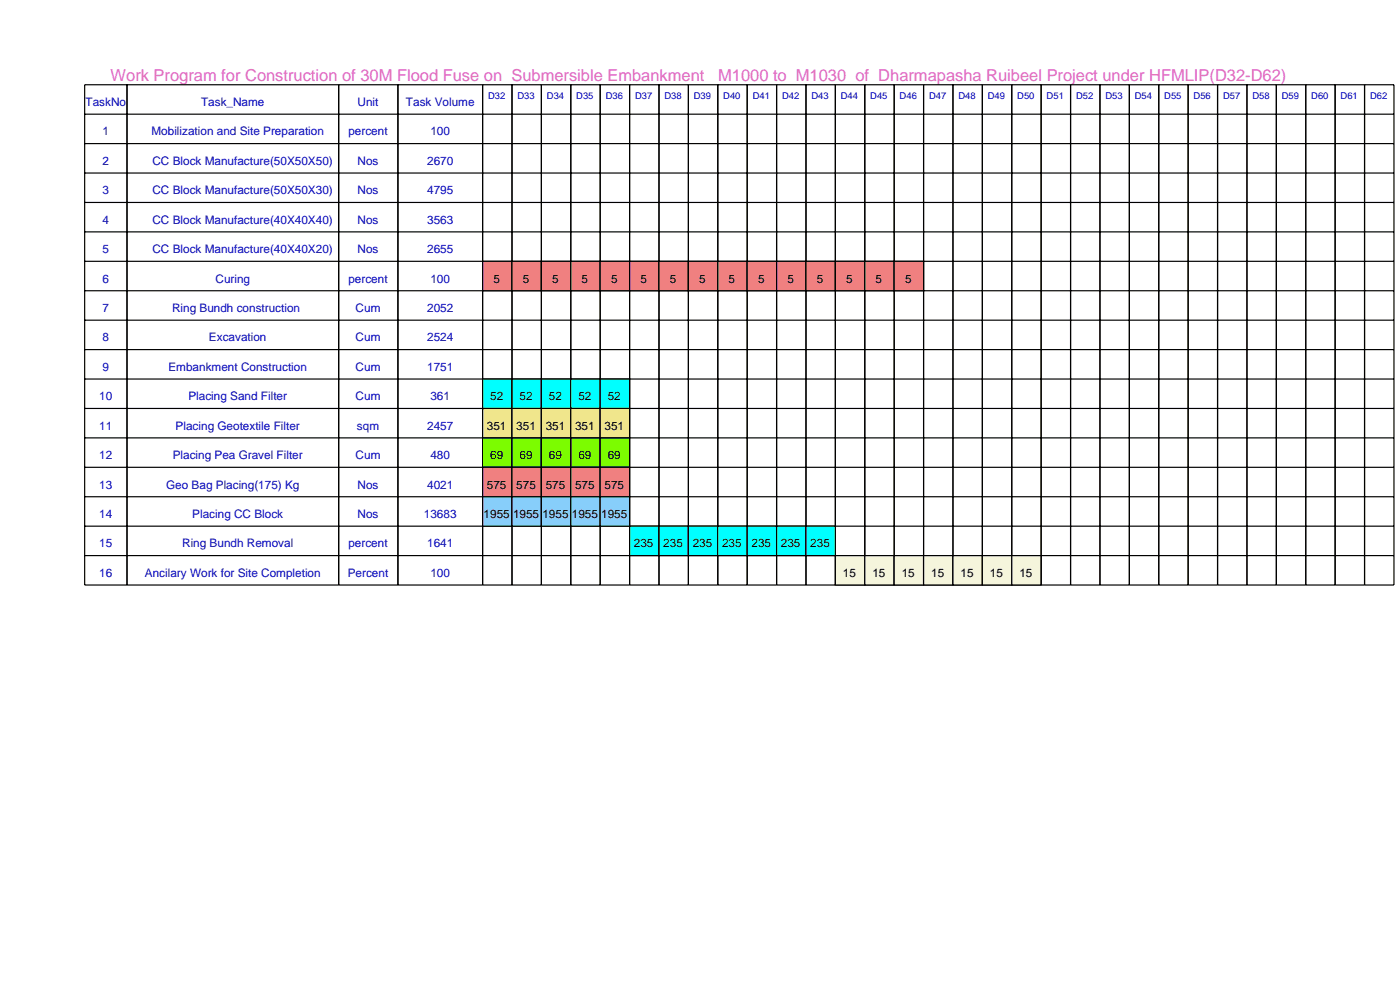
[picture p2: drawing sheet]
<svg xmlns="http://www.w3.org/2000/svg" width="420mm" height="297mm" viewBox="0 0 420 297" stroke-linecap="round" stroke-linejoin="round" font-family="sans-serif">
<defs><g id="words">
<g font-size="4.9" fill="#de5ec4">
<text x="33.2" y="24.1">Work Program for Construction of 30M Flood Fuse on Submersible Embankment</text>
<text x="215.4" y="24.1">M1000 to M1030 of Dharmapasha Ruibeel Project under HFMLIP(D32-D62)</text>
</g>
<g font-size="3.5" fill="#0000c4">
<text x="25.7" y="31.8">TaskNo</text>
<text x="60.3" y="31.8">Task_Name</text>
<text x="107.3" y="31.8">Unit</text>
<text x="121.8" y="31.8">Task Volume</text>
<text x="30.8" y="40.6">1</text>
<text x="45.4" y="40.6">Mobilization and Site Preparation</text>
<text x="104.5" y="40.6">percent</text>
<text x="129.1" y="40.6">100</text>
<text x="30.8" y="49.4">2</text>
<text x="45.7" y="49.4">CC Block Manufacture(50X50X50)</text>
<text x="107.3" y="49.4">Nos</text>
<text x="128.2" y="49.4">2670</text>
<text x="30.8" y="58.2">3</text>
<text x="45.7" y="58.2">CC Block Manufacture(50X50X30)</text>
<text x="107.3" y="58.2">Nos</text>
<text x="128.2" y="58.2">4795</text>
<text x="30.8" y="67">4</text>
<text x="45.7" y="67">CC Block Manufacture(40X40X40)</text>
<text x="107.3" y="67">Nos</text>
<text x="128.2" y="67">3563</text>
<text x="30.8" y="75.8">5</text>
<text x="45.7" y="75.8">CC Block Manufacture(40X40X20)</text>
<text x="107.3" y="75.8">Nos</text>
<text x="128.2" y="75.8">2655</text>
<text x="30.8" y="84.7">6</text>
<text x="64.7" y="84.7">Curing</text>
<text x="104.5" y="84.7">percent</text>
<text x="129.1" y="84.7">100</text>
<text x="30.8" y="93.5">7</text>
<text x="51.6" y="93.5">Ring Bundh construction</text>
<text x="106.7" y="93.5">Cum</text>
<text x="128.2" y="93.5">2052</text>
<text x="30.8" y="102.3">8</text>
<text x="62.7" y="102.3">Excavation</text>
<text x="106.7" y="102.3">Cum</text>
<text x="128.2" y="102.3">2524</text>
<text x="30.8" y="111.1">9</text>
<text x="50.5" y="111.1">Embankment Construction</text>
<text x="106.7" y="111.1">Cum</text>
<text x="128.2" y="111.1">1751</text>
<text x="29.8" y="119.9">10</text>
<text x="56.5" y="119.9">Placing Sand Filter</text>
<text x="106.7" y="119.9">Cum</text>
<text x="129.1" y="119.9">361</text>
<text x="29.8" y="128.8">11</text>
<text x="52.7" y="128.8">Placing Geotextile Filter</text>
<text x="107.1" y="128.8">sqm</text>
<text x="128.2" y="128.8">2457</text>
<text x="29.8" y="137.6">12</text>
<text x="51.8" y="137.6">Placing Pea Gravel Filter</text>
<text x="106.7" y="137.6">Cum</text>
<text x="129.1" y="137.6">480</text>
<text x="29.8" y="146.4">13</text>
<text x="49.8" y="146.4">Geo Bag Placing(175) Kg</text>
<text x="107.3" y="146.4">Nos</text>
<text x="128.2" y="146.4">4021</text>
<text x="29.8" y="155.2">14</text>
<text x="57.7" y="155.2">Placing CC Block</text>
<text x="107.3" y="155.2">Nos</text>
<text x="127.2" y="155.2">13683</text>
<text x="29.8" y="164">15</text>
<text x="54.7" y="164">Ring Bundh Removal</text>
<text x="104.5" y="164">percent</text>
<text x="128.2" y="164">1641</text>
<text x="29.8" y="172.9">16</text>
<text x="43.5" y="172.9">Ancilary Work for Site Completion</text>
<text x="104.3" y="172.9">Percent</text>
<text x="129.1" y="172.9">100</text>
</g>
<g font-size="3.5">
<text x="148" y="84.7">5</text>
<text x="156.9" y="84.7">5</text>
<text x="165.7" y="84.7">5</text>
<text x="174.5" y="84.7">5</text>
<text x="183.3" y="84.7">5</text>
<text x="192.1" y="84.7">5</text>
<text x="200.9" y="84.7">5</text>
<text x="209.8" y="84.7">5</text>
<text x="218.6" y="84.7">5</text>
<text x="227.4" y="84.7">5</text>
<text x="236.2" y="84.7">5</text>
<text x="245" y="84.7">5</text>
<text x="253.9" y="84.7">5</text>
<text x="262.7" y="84.7">5</text>
<text x="271.5" y="84.7">5</text>
<text x="147.1" y="119.9">52</text>
<text x="155.9" y="119.9">52</text>
<text x="164.7" y="119.9">52</text>
<text x="173.5" y="119.9">52</text>
<text x="182.3" y="119.9">52</text>
<text x="146.1" y="128.8">351</text>
<text x="154.9" y="128.8">351</text>
<text x="163.7" y="128.8">351</text>
<text x="172.5" y="128.8">351</text>
<text x="181.3" y="128.8">351</text>
<text x="147.1" y="137.6">69</text>
<text x="155.9" y="137.6">69</text>
<text x="164.7" y="137.6">69</text>
<text x="173.5" y="137.6">69</text>
<text x="182.3" y="137.6">69</text>
<text x="146.1" y="146.4">575</text>
<text x="154.9" y="146.4">575</text>
<text x="163.7" y="146.4">575</text>
<text x="172.5" y="146.4">575</text>
<text x="181.3" y="146.4">575</text>
<text x="145.1" y="155.2">1955</text>
<text x="153.9" y="155.2">1955</text>
<text x="162.7" y="155.2">1955</text>
<text x="171.5" y="155.2">1955</text>
<text x="180.4" y="155.2">1955</text>
<text x="190.2" y="164">235</text>
<text x="199" y="164">235</text>
<text x="207.8" y="164">235</text>
<text x="216.6" y="164">235</text>
<text x="225.4" y="164">235</text>
<text x="234.3" y="164">235</text>
<text x="243.1" y="164">235</text>
<text x="252.9" y="172.9">15</text>
<text x="261.7" y="172.9">15</text>
<text x="270.5" y="172.9">15</text>
<text x="279.3" y="172.9">15</text>
<text x="288.2" y="172.9">15</text>
<text x="297" y="172.9">15</text>
<text x="305.8" y="172.9">15</text>
</g>
<g font-size="2.8" fill="#0000c4">
<text x="146.4" y="29.6">D32</text>
<text x="155.2" y="29.6">D33</text>
<text x="164.1" y="29.6">D34</text>
<text x="172.9" y="29.6">D35</text>
<text x="181.7" y="29.6">D36</text>
<text x="190.5" y="29.6">D37</text>
<text x="199.3" y="29.6">D38</text>
<text x="208.2" y="29.6">D39</text>
<text x="217" y="29.6">D40</text>
<text x="225.8" y="29.6">D41</text>
<text x="234.6" y="29.6">D42</text>
<text x="243.4" y="29.6">D43</text>
<text x="252.3" y="29.6">D44</text>
<text x="261.1" y="29.6">D45</text>
<text x="269.9" y="29.6">D46</text>
<text x="278.7" y="29.6">D47</text>
<text x="287.5" y="29.6">D48</text>
<text x="296.4" y="29.6">D49</text>
<text x="305.2" y="29.6">D50</text>
<text x="314" y="29.6">D51</text>
<text x="322.8" y="29.6">D52</text>
<text x="331.6" y="29.6">D53</text>
<text x="340.5" y="29.6">D54</text>
<text x="349.3" y="29.6">D55</text>
<text x="358.1" y="29.6">D56</text>
<text x="366.9" y="29.6">D57</text>
<text x="375.7" y="29.6">D58</text>
<text x="384.6" y="29.6">D59</text>
<text x="393.4" y="29.6">D60</text>
<text x="402.2" y="29.6">D61</text>
<text x="411" y="29.6">D62</text>
</g>
</g></defs>
<g fill="none" stroke="#000" stroke-width=".35">
<path d="M25.4 25.4h128.2v149.9h-128.2zM25.4 34.2h128.2M38.1 25.4v149.9M101.6 25.4v149.9M119.4 25.4v149.9M144.8 25.4v149.9M25.4 43h128.2M25.4 51.9h128.2M25.4 60.7h128.2M25.4 69.5h128.2M25.4 78.3h128.2M25.4 87.1h128.2"/>
<path d="M25.4 96h128.2M25.4 104.8h128.2M25.4 113.6h128.2M25.4 122.4h128.2M25.4 131.2h128.2M25.4 140.1h128.2M25.4 148.9h128.2M25.4 157.7h128.2M25.4 166.5h128.2"/>
</g>
<path d="M144.8 78.3h8.8v8.8h-8.8z" fill-rule="evenodd" fill="#f08080" stroke="#000" stroke-width=".35"/>
<path d="M144.8 113.6h8.8v8.8h-8.8z" fill-rule="evenodd" fill="#0ff" stroke="#000" stroke-width=".35"/>
<path d="M144.8 122.4h8.8v8.8h-8.8z" fill-rule="evenodd" fill="#f0e68c" stroke="#000" stroke-width=".35"/>
<path d="M144.8 131.2h8.8v8.9h-8.8z" fill-rule="evenodd" fill="#7cfc00" stroke="#000" stroke-width=".35"/>
<path d="M144.8 140.1h8.8v8.8h-8.8z" fill-rule="evenodd" fill="#f08080" stroke="#000" stroke-width=".35"/>
<path d="M144.8 148.9h8.8v8.8h-8.8z" fill-rule="evenodd" fill="#87cefa" stroke="#000" stroke-width=".35"/>
<g fill="none" stroke="#000" stroke-width=".35">
<path d="M153.6 25.4h8.8v149.9h-8.8zM153.6 34.2h8.8M153.6 43h8.8M153.6 51.9h8.8M153.6 60.7h8.8M153.6 69.5h8.8M153.6 78.3h8.8M153.6 87.1h8.8M153.6 96h8.8M153.6 104.8h8.8M153.6 113.6h8.8M153.6 122.4h8.8"/>
<path d="M153.6 131.2h8.8M153.6 140.1h8.8M153.6 148.9h8.8M153.6 157.7h8.8M153.6 166.5h8.8"/>
</g>
<path d="M153.6 78.3h8.8v8.8h-8.8z" fill-rule="evenodd" fill="#f08080" stroke="#000" stroke-width=".35"/>
<path d="M153.6 113.6h8.8v8.8h-8.8z" fill-rule="evenodd" fill="#0ff" stroke="#000" stroke-width=".35"/>
<path d="M153.6 122.4h8.8v8.8h-8.8z" fill-rule="evenodd" fill="#f0e68c" stroke="#000" stroke-width=".35"/>
<path d="M153.6 131.2h8.8v8.9h-8.8z" fill-rule="evenodd" fill="#7cfc00" stroke="#000" stroke-width=".35"/>
<path d="M153.6 140.1h8.8v8.8h-8.8z" fill-rule="evenodd" fill="#f08080" stroke="#000" stroke-width=".35"/>
<path d="M153.6 148.9h8.8v8.8h-8.8z" fill-rule="evenodd" fill="#87cefa" stroke="#000" stroke-width=".35"/>
<g fill="none" stroke="#000" stroke-width=".35">
<path d="M162.4 25.4h8.8v149.9h-8.8zM162.4 34.2h8.8M162.4 43h8.8M162.4 51.9h8.8M162.4 60.7h8.8M162.4 69.5h8.8M162.4 78.3h8.8M162.4 87.1h8.8M162.4 96h8.8M162.4 104.8h8.8M162.4 113.6h8.8M162.4 122.4h8.8"/>
<path d="M162.4 131.2h8.8M162.4 140.1h8.8M162.4 148.9h8.8M162.4 157.7h8.8M162.4 166.5h8.8"/>
</g>
<path d="M162.4 78.3h8.8v8.8h-8.8z" fill-rule="evenodd" fill="#f08080" stroke="#000" stroke-width=".35"/>
<path d="M162.4 113.6h8.8v8.8h-8.8z" fill-rule="evenodd" fill="#0ff" stroke="#000" stroke-width=".35"/>
<path d="M162.4 122.4h8.8v8.8h-8.8z" fill-rule="evenodd" fill="#f0e68c" stroke="#000" stroke-width=".35"/>
<path d="M162.4 131.2h8.8v8.9h-8.8z" fill-rule="evenodd" fill="#7cfc00" stroke="#000" stroke-width=".35"/>
<path d="M162.4 140.1h8.8v8.8h-8.8z" fill-rule="evenodd" fill="#f08080" stroke="#000" stroke-width=".35"/>
<path d="M162.4 148.9h8.8v8.8h-8.8z" fill-rule="evenodd" fill="#87cefa" stroke="#000" stroke-width=".35"/>
<g fill="none" stroke="#000" stroke-width=".35">
<path d="M171.2 25.4h8.9v149.9h-8.9zM171.2 34.2h8.9M171.2 43h8.9M171.2 51.9h8.9M171.2 60.7h8.9M171.2 69.5h8.9M171.2 78.3h8.9M171.2 87.1h8.9M171.2 96h8.9M171.2 104.8h8.9M171.2 113.6h8.9M171.2 122.4h8.9"/>
<path d="M171.2 131.2h8.9M171.2 140.1h8.9M171.2 148.9h8.9M171.2 157.7h8.9M171.2 166.5h8.9"/>
</g>
<path d="M171.2 78.3h8.9v8.8h-8.9z" fill-rule="evenodd" fill="#f08080" stroke="#000" stroke-width=".35"/>
<path d="M171.2 113.6h8.9v8.8h-8.9z" fill-rule="evenodd" fill="#0ff" stroke="#000" stroke-width=".35"/>
<path d="M171.2 122.4h8.9v8.8h-8.9z" fill-rule="evenodd" fill="#f0e68c" stroke="#000" stroke-width=".35"/>
<path d="M171.2 131.2h8.9v8.9h-8.9z" fill-rule="evenodd" fill="#7cfc00" stroke="#000" stroke-width=".35"/>
<path d="M171.2 140.1h8.9v8.8h-8.9z" fill-rule="evenodd" fill="#f08080" stroke="#000" stroke-width=".35"/>
<path d="M171.2 148.9h8.9v8.8h-8.9z" fill-rule="evenodd" fill="#87cefa" stroke="#000" stroke-width=".35"/>
<g fill="none" stroke="#000" stroke-width=".35">
<path d="M180.1 25.4h8.8v149.9h-8.8zM180.1 34.2h8.8M180.1 43h8.8M180.1 51.9h8.8M180.1 60.7h8.8M180.1 69.5h8.8M180.1 78.3h8.8M180.1 87.1h8.8M180.1 96h8.8M180.1 104.8h8.8M180.1 113.6h8.8M180.1 122.4h8.8"/>
<path d="M180.1 131.2h8.8M180.1 140.1h8.8M180.1 148.9h8.8M180.1 157.7h8.8M180.1 166.5h8.8"/>
</g>
<path d="M180.1 78.3h8.8v8.8h-8.8z" fill-rule="evenodd" fill="#f08080" stroke="#000" stroke-width=".35"/>
<path d="M180.1 113.6h8.8v8.8h-8.8z" fill-rule="evenodd" fill="#0ff" stroke="#000" stroke-width=".35"/>
<path d="M180.1 122.4h8.8v8.8h-8.8z" fill-rule="evenodd" fill="#f0e68c" stroke="#000" stroke-width=".35"/>
<path d="M180.1 131.2h8.8v8.9h-8.8z" fill-rule="evenodd" fill="#7cfc00" stroke="#000" stroke-width=".35"/>
<path d="M180.1 140.1h8.8v8.8h-8.8z" fill-rule="evenodd" fill="#f08080" stroke="#000" stroke-width=".35"/>
<path d="M180.1 148.9h8.8v8.8h-8.8z" fill-rule="evenodd" fill="#87cefa" stroke="#000" stroke-width=".35"/>
<g fill="none" stroke="#000" stroke-width=".35">
<path d="M188.9 25.4h8.8v149.9h-8.8zM188.9 34.2h8.8M188.9 43h8.8M188.9 51.9h8.8M188.9 60.7h8.8M188.9 69.5h8.8M188.9 78.3h8.8M188.9 87.1h8.8M188.9 96h8.8M188.9 104.8h8.8M188.9 113.6h8.8M188.9 122.4h8.8"/>
<path d="M188.9 131.2h8.8M188.9 140.1h8.8M188.9 148.9h8.8M188.9 157.7h8.8M188.9 166.5h8.8"/>
</g>
<path d="M188.9 78.3h8.8v8.8h-8.8z" fill-rule="evenodd" fill="#f08080" stroke="#000" stroke-width=".35"/>
<path d="M188.9 157.7h8.8v8.8h-8.8z" fill-rule="evenodd" fill="#0ff" stroke="#000" stroke-width=".35"/>
<g fill="none" stroke="#000" stroke-width=".35">
<path d="M197.7 25.4h8.8v149.9h-8.8zM197.7 34.2h8.8M197.7 43h8.8M197.7 51.9h8.8M197.7 60.7h8.8M197.7 69.5h8.8M197.7 78.3h8.8M197.7 87.1h8.8M197.7 96h8.8M197.7 104.8h8.8M197.7 113.6h8.8M197.7 122.4h8.8"/>
<path d="M197.7 131.2h8.8M197.7 140.1h8.8M197.7 148.9h8.8M197.7 157.7h8.8M197.7 166.5h8.8"/>
</g>
<path d="M197.7 78.3h8.8v8.8h-8.8z" fill-rule="evenodd" fill="#f08080" stroke="#000" stroke-width=".35"/>
<path d="M197.7 157.7h8.8v8.8h-8.8z" fill-rule="evenodd" fill="#0ff" stroke="#000" stroke-width=".35"/>
<g fill="none" stroke="#000" stroke-width=".35">
<path d="M206.5 25.4h8.8v149.9h-8.8zM206.5 34.2h8.8M206.5 43h8.8M206.5 51.9h8.8M206.5 60.7h8.8M206.5 69.5h8.8M206.5 78.3h8.8M206.5 87.1h8.8M206.5 96h8.8M206.5 104.8h8.8M206.5 113.6h8.8M206.5 122.4h8.8"/>
<path d="M206.5 131.2h8.8M206.5 140.1h8.8M206.5 148.9h8.8M206.5 157.7h8.8M206.5 166.5h8.8"/>
</g>
<path d="M206.5 78.3h8.8v8.8h-8.8z" fill-rule="evenodd" fill="#f08080" stroke="#000" stroke-width=".35"/>
<path d="M206.5 157.7h8.8v8.8h-8.8z" fill-rule="evenodd" fill="#0ff" stroke="#000" stroke-width=".35"/>
<g fill="none" stroke="#000" stroke-width=".35">
<path d="M215.3 25.4h8.9v149.9h-8.9zM215.3 34.2h8.9M215.3 43h8.9M215.3 51.9h8.9M215.3 60.7h8.9M215.3 69.5h8.9M215.3 78.3h8.9M215.3 87.1h8.9M215.3 96h8.9M215.3 104.8h8.9M215.3 113.6h8.9M215.3 122.4h8.9"/>
<path d="M215.3 131.2h8.9M215.3 140.1h8.9M215.3 148.9h8.9M215.3 157.7h8.9M215.3 166.5h8.9"/>
</g>
<path d="M215.3 78.3h8.9v8.8h-8.9z" fill-rule="evenodd" fill="#f08080" stroke="#000" stroke-width=".35"/>
<path d="M215.3 157.7h8.9v8.8h-8.9z" fill-rule="evenodd" fill="#0ff" stroke="#000" stroke-width=".35"/>
<g fill="none" stroke="#000" stroke-width=".35">
<path d="M224.2 25.4h8.8v149.9h-8.8zM224.2 34.2h8.8M224.2 43h8.8M224.2 51.9h8.8M224.2 60.7h8.8M224.2 69.5h8.8M224.2 78.3h8.8M224.2 87.1h8.8M224.2 96h8.8M224.2 104.8h8.8M224.2 113.6h8.8M224.2 122.4h8.8"/>
<path d="M224.2 131.2h8.8M224.2 140.1h8.8M224.2 148.9h8.8M224.2 157.7h8.8M224.2 166.5h8.8"/>
</g>
<path d="M224.2 78.3h8.8v8.8h-8.8z" fill-rule="evenodd" fill="#f08080" stroke="#000" stroke-width=".35"/>
<path d="M224.2 157.7h8.8v8.8h-8.8z" fill-rule="evenodd" fill="#0ff" stroke="#000" stroke-width=".35"/>
<g fill="none" stroke="#000" stroke-width=".35">
<path d="M233 25.4h8.8v149.9h-8.8zM233 34.2h8.8M233 43h8.8M233 51.9h8.8M233 60.7h8.8M233 69.5h8.8M233 78.3h8.8M233 87.1h8.8M233 96h8.8M233 104.8h8.8M233 113.6h8.8M233 122.4h8.8"/>
<path d="M233 131.2h8.8M233 140.1h8.8M233 148.9h8.8M233 157.7h8.8M233 166.5h8.8"/>
</g>
<path d="M233 78.3h8.8v8.8h-8.8z" fill-rule="evenodd" fill="#f08080" stroke="#000" stroke-width=".35"/>
<path d="M233 157.7h8.8v8.8h-8.8z" fill-rule="evenodd" fill="#0ff" stroke="#000" stroke-width=".35"/>
<g fill="none" stroke="#000" stroke-width=".35">
<path d="M241.8 25.4h8.8v149.9h-8.8zM241.8 34.2h8.8M241.8 43h8.8M241.8 51.9h8.8M241.8 60.7h8.8M241.8 69.5h8.8M241.8 78.3h8.8M241.8 87.1h8.8M241.8 96h8.8M241.8 104.8h8.8M241.8 113.6h8.8M241.8 122.4h8.8"/>
<path d="M241.8 131.2h8.8M241.8 140.1h8.8M241.8 148.9h8.8M241.8 157.7h8.8M241.8 166.5h8.8"/>
</g>
<path d="M241.8 78.3h8.8v8.8h-8.8z" fill-rule="evenodd" fill="#f08080" stroke="#000" stroke-width=".35"/>
<path d="M241.8 157.7h8.8v8.8h-8.8z" fill-rule="evenodd" fill="#0ff" stroke="#000" stroke-width=".35"/>
<g fill="none" stroke="#000" stroke-width=".35">
<path d="M250.6 25.4h8.8v149.9h-8.8zM250.6 34.2h8.8M250.6 43h8.8M250.6 51.9h8.8M250.6 60.7h8.8M250.6 69.5h8.8M250.6 78.3h8.8M250.6 87.1h8.8M250.6 96h8.8M250.6 104.8h8.8M250.6 113.6h8.8M250.6 122.4h8.8"/>
<path d="M250.6 131.2h8.8M250.6 140.1h8.8M250.6 148.9h8.8M250.6 157.7h8.8M250.6 166.5h8.8"/>
</g>
<path d="M250.6 78.3h8.8v8.8h-8.8z" fill-rule="evenodd" fill="#f08080" stroke="#000" stroke-width=".35"/>
<path d="M250.6 166.5h8.8v8.8h-8.8z" fill-rule="evenodd" fill="#f5f5dc" stroke="#000" stroke-width=".35"/>
<g fill="none" stroke="#000" stroke-width=".35">
<path d="M259.4 25.4h8.9v149.9h-8.9zM259.4 34.2h8.9M259.4 43h8.9M259.4 51.9h8.9M259.4 60.7h8.9M259.4 69.5h8.9M259.4 78.3h8.9M259.4 87.1h8.9M259.4 96h8.9M259.4 104.8h8.9M259.4 113.6h8.9M259.4 122.4h8.9"/>
<path d="M259.4 131.2h8.9M259.4 140.1h8.9M259.4 148.9h8.9M259.4 157.7h8.9M259.4 166.5h8.9"/>
</g>
<path d="M259.4 78.3h8.9v8.8h-8.9z" fill-rule="evenodd" fill="#f08080" stroke="#000" stroke-width=".35"/>
<path d="M259.4 166.5h8.9v8.8h-8.9z" fill-rule="evenodd" fill="#f5f5dc" stroke="#000" stroke-width=".35"/>
<g fill="none" stroke="#000" stroke-width=".35">
<path d="M268.3 25.4h8.8v149.9h-8.8zM268.3 34.2h8.8M268.3 43h8.8M268.3 51.9h8.8M268.3 60.7h8.8M268.3 69.5h8.8M268.3 78.3h8.8M268.3 87.1h8.8M268.3 96h8.8M268.3 104.8h8.8M268.3 113.6h8.8M268.3 122.4h8.8"/>
<path d="M268.3 131.2h8.8M268.3 140.1h8.8M268.3 148.9h8.8M268.3 157.7h8.8M268.3 166.5h8.8"/>
</g>
<path d="M268.3 78.3h8.8v8.8h-8.8z" fill-rule="evenodd" fill="#f08080" stroke="#000" stroke-width=".35"/>
<path d="M268.3 166.5h8.8v8.8h-8.8z" fill-rule="evenodd" fill="#f5f5dc" stroke="#000" stroke-width=".35"/>
<g fill="none" stroke="#000" stroke-width=".35">
<path d="M277.1 25.4h8.8v149.9h-8.8zM277.1 34.2h8.8M277.1 43h8.8M277.1 51.9h8.8M277.1 60.7h8.8M277.1 69.5h8.8M277.1 78.3h8.8M277.1 87.1h8.8M277.1 96h8.8M277.1 104.8h8.8M277.1 113.6h8.8M277.1 122.4h8.8"/>
<path d="M277.1 131.2h8.8M277.1 140.1h8.8M277.1 148.9h8.8M277.1 157.7h8.8M277.1 166.5h8.8"/>
</g>
<path d="M277.1 166.5h8.8v8.8h-8.8z" fill-rule="evenodd" fill="#f5f5dc" stroke="#000" stroke-width=".35"/>
<g fill="none" stroke="#000" stroke-width=".35">
<path d="M285.9 25.4h8.8v149.9h-8.8zM285.9 34.2h8.8M285.9 43h8.8M285.9 51.9h8.8M285.9 60.7h8.8M285.9 69.5h8.8M285.9 78.3h8.8M285.9 87.1h8.8M285.9 96h8.8M285.9 104.8h8.8M285.9 113.6h8.8M285.9 122.4h8.8"/>
<path d="M285.9 131.2h8.8M285.9 140.1h8.8M285.9 148.9h8.8M285.9 157.7h8.8M285.9 166.5h8.8"/>
</g>
<path d="M285.9 166.5h8.8v8.8h-8.8z" fill-rule="evenodd" fill="#f5f5dc" stroke="#000" stroke-width=".35"/>
<g fill="none" stroke="#000" stroke-width=".35">
<path d="M294.7 25.4h8.8v149.9h-8.8zM294.7 34.2h8.8M294.7 43h8.8M294.7 51.9h8.8M294.7 60.7h8.8M294.7 69.5h8.8M294.7 78.3h8.8M294.7 87.1h8.8M294.7 96h8.8M294.7 104.8h8.8M294.7 113.6h8.8M294.7 122.4h8.8"/>
<path d="M294.7 131.2h8.8M294.7 140.1h8.8M294.7 148.9h8.8M294.7 157.7h8.8M294.7 166.5h8.8"/>
</g>
<path d="M294.7 166.5h8.8v8.8h-8.8z" fill-rule="evenodd" fill="#f5f5dc" stroke="#000" stroke-width=".35"/>
<g fill="none" stroke="#000" stroke-width=".35">
<path d="M303.5 25.4h8.8v149.9h-8.8zM303.5 34.2h8.8M303.5 43h8.8M303.5 51.9h8.8M303.5 60.7h8.8M303.5 69.5h8.8M303.5 78.3h8.8M303.5 87.1h8.8M303.5 96h8.8M303.5 104.8h8.8M303.5 113.6h8.8M303.5 122.4h8.8"/>
<path d="M303.5 131.2h8.8M303.5 140.1h8.8M303.5 148.9h8.8M303.5 157.7h8.8M303.5 166.5h8.8"/>
</g>
<path d="M303.5 166.5h8.8v8.8h-8.8z" fill-rule="evenodd" fill="#f5f5dc" stroke="#000" stroke-width=".35"/>
<g fill="none" stroke="#000" stroke-width=".35">
<path d="M312.3 25.4h105.9v149.9h-105.9zM312.3 34.2h105.9M321.2 25.4v149.9M330 25.4v149.9M338.8 25.4v149.9M347.6 25.4v149.9M356.4 25.4v149.9M365.3 25.4v149.9M374.1 25.4v149.9M382.9 25.4v149.9M391.7 25.4v149.9M400.5 25.4v149.9"/>
<path d="M409.4 25.4v149.9M312.3 43h105.9M312.3 51.9h105.9M312.3 60.7h105.9M312.3 69.5h105.9M312.3 78.3h105.9M312.3 87.1h105.9M312.3 96h105.9M312.3 104.8h105.9M312.3 113.6h105.9M312.3 122.4h105.9M312.3 131.2h105.9"/>
<path d="M312.3 140.1h105.9M312.3 148.9h105.9M312.3 157.7h105.9M312.3 166.5h105.9"/>
</g>
<use href="#words"/>
</svg>
